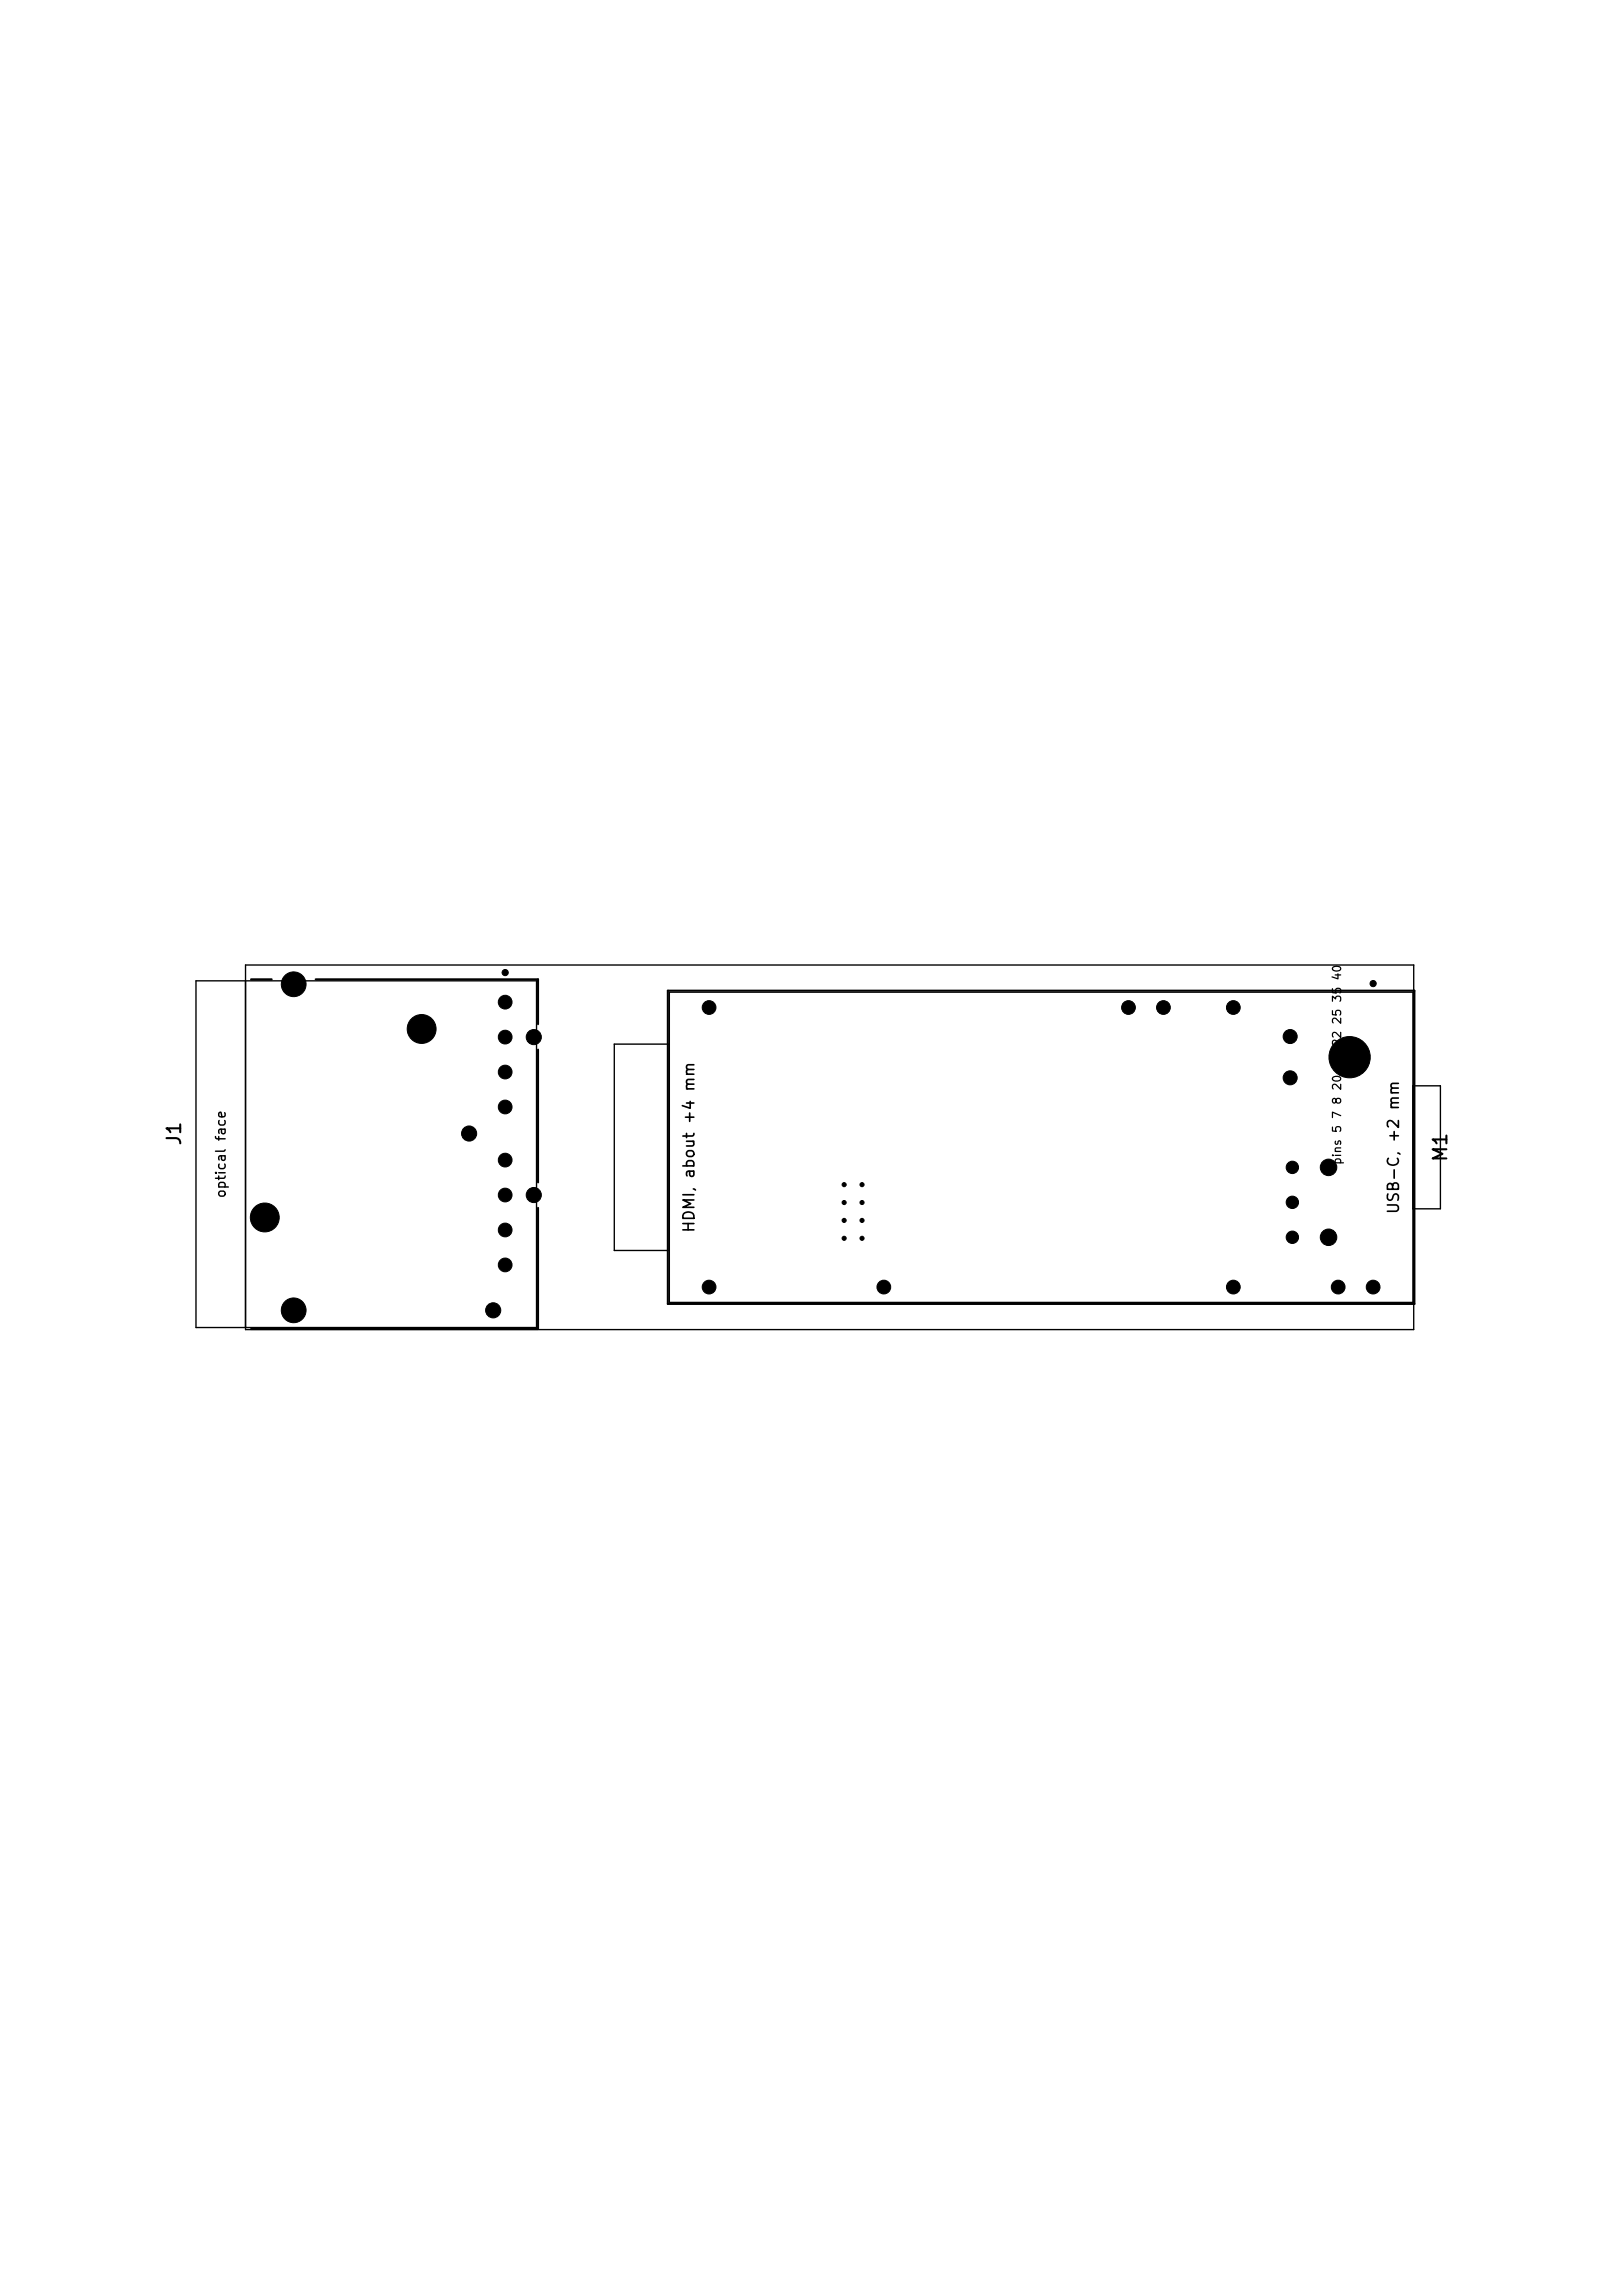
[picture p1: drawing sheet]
<svg xmlns="http://www.w3.org/2000/svg" width="210mm" height="297mm" viewBox="0 0 210 297" stroke-linecap="round" stroke-linejoin="round" font-family="sans-serif">
<defs><g id="words">
<g font-size="1.8">
<text x="23.9" y="148.4" transform="rotate(-90 23.9 148.4)">J1</text>
<text x="187.7" y="150.5" transform="rotate(-90 187.7 150.5)">M1</text>
</g>
<g font-size="1.4">
<text x="90.2" y="159.6" transform="rotate(-90 90.2 159.6)">HDMI, about +4 mm</text>
<text x="181.4" y="157.2" transform="rotate(-90 181.4 157.2)">USB-C, +2 mm</text>
</g>
<text font-size="1.2" x="29.5" y="155.2" transform="rotate(-90 29.5 155.2)">optical face</text>
<text font-size="1.1" x="173.8" y="150.8" transform="rotate(-90 173.8 150.8)">pins 5 7 8 20 21 22 25 35 40</text>
</g></defs>
<path d="M25.4 126.9h44v44.9h-44zM31.8 124.9h151.1v47.2h-151.1zM86.6 135.1h-7.1v26.7h7.1M86.6 128.4h96.2v40.2h-96.2zM182.8 140.5h3.6v15.9h-3.6" fill="none" stroke="#000" stroke-width=".18"/>
<path d="M32.5 126.7h2.7M40.8 126.7h28.8v5.8M69.6 135.8v17.2M86.4 128.2h96.6v40.5h-96.6zM69.6 156.3v15.7h-37.1" fill="none" stroke="#000" stroke-width=".27"/>
<g fill="#000" stroke="#000" stroke-width=".13">
<circle cx="38" cy="127.4" r="1.6"/>
<circle cx="54.6" cy="133.2" r="1.87"/>
<circle cx="65.4" cy="125.9" r=".4"/>
<circle cx="65.4" cy="138.7" r=".89"/>
<circle cx="65.4" cy="129.7" r=".89"/>
<circle cx="65.4" cy="134.2" r=".89"/>
<circle cx="69.1" cy="134.2" r=".98"/>
<circle cx="91.8" cy="130.4" r=".89"/>
<circle cx="146" cy="130.4" r=".89"/>
<circle cx="150.5" cy="130.4" r=".89"/>
<circle cx="159.6" cy="130.4" r=".89"/>
<circle cx="166.9" cy="139.5" r=".91"/>
<circle cx="166.9" cy="134.1" r=".91"/>
<circle cx="174.6" cy="136.8" r="2.67"/>
<circle cx="177.7" cy="127.3" r=".4"/>
<circle cx="34.3" cy="157.6" r="1.87"/>
<circle cx="60.7" cy="146.7" r=".98"/>
<circle cx="65.4" cy="159.2" r=".89"/>
<circle cx="65.4" cy="154.7" r=".89"/>
<circle cx="65.4" cy="143.3" r=".89"/>
<circle cx="65.4" cy="150.1" r=".89"/>
<circle cx="69.1" cy="154.7" r=".98"/>
<circle cx="109.2" cy="155.6" r=".27"/>
<circle cx="109.2" cy="153.3" r=".27"/>
<circle cx="109.2" cy="157.9" r=".27"/>
<circle cx="111.5" cy="155.6" r=".27"/>
<circle cx="111.5" cy="153.3" r=".27"/>
<circle cx="111.5" cy="157.9" r=".27"/>
<circle cx="167.2" cy="151.1" r=".8"/>
<circle cx="167.2" cy="155.6" r=".8"/>
<circle cx="171.9" cy="151.1" r="1.07"/>
<circle cx="38" cy="169.6" r="1.6"/>
<circle cx="63.8" cy="169.6" r=".98"/>
<circle cx="65.4" cy="163.7" r=".89"/>
<circle cx="91.8" cy="166.6" r=".89"/>
<circle cx="109.2" cy="160.3" r=".27"/>
<circle cx="111.5" cy="160.3" r=".27"/>
<circle cx="114.4" cy="166.6" r=".89"/>
<circle cx="159.6" cy="166.6" r=".89"/>
<circle cx="167.2" cy="160.1" r=".8"/>
<circle cx="171.9" cy="160.1" r="1.07"/>
<circle cx="173.2" cy="166.6" r=".89"/>
<circle cx="177.7" cy="166.6" r=".89"/>
</g>
<use href="#words"/>
</svg>
